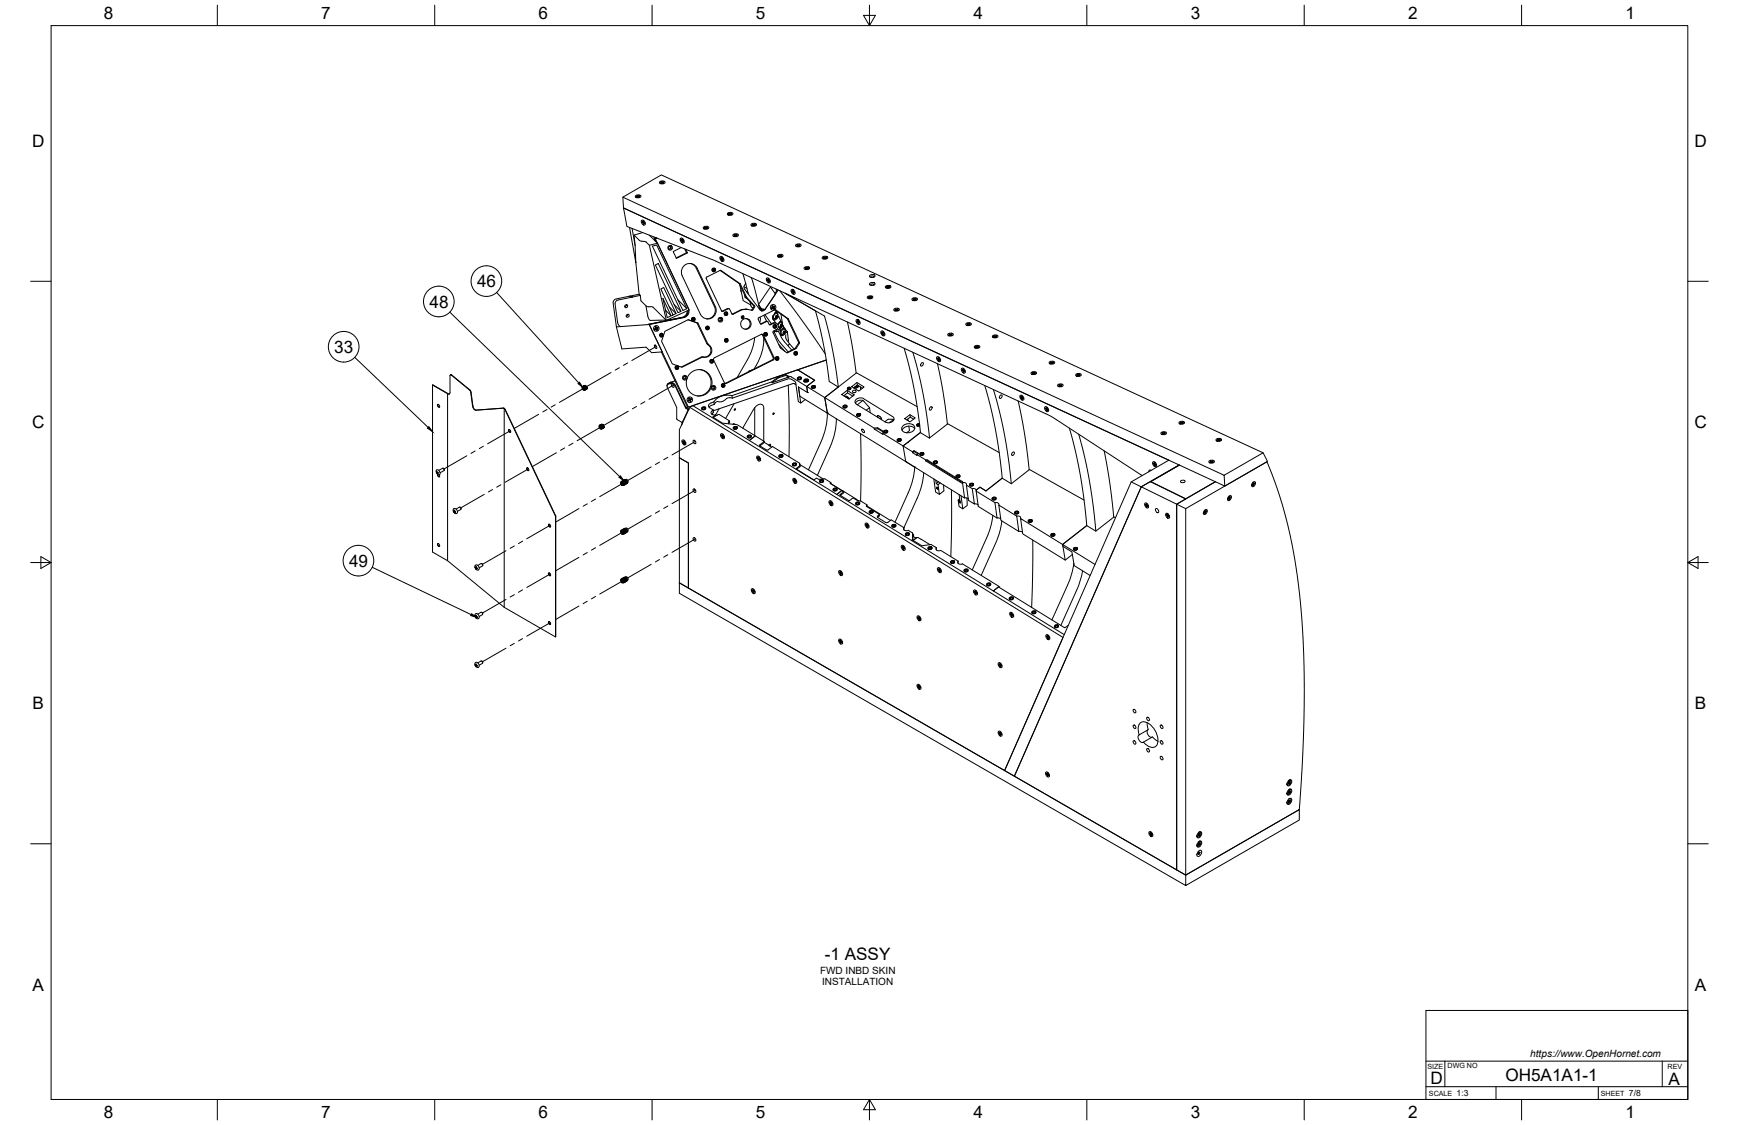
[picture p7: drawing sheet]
<svg xmlns="http://www.w3.org/2000/svg" width="864mm" height="559mm" viewBox="0 0 864 559" stroke-linecap="round" stroke-linejoin="round" font-family="sans-serif">
<defs><g id="words">
<g font-size="8.5">
<text x="52" y="9">8</text>
<text x="160" y="9">7</text>
<text x="267" y="9">6</text>
<text x="375" y="9">5</text>
<text x="483" y="9">4</text>
<text x="591" y="9">3</text>
<text x="699" y="9">2</text>
<text x="807" y="9">1</text>
<text x="16" y="73">D</text>
<text x="841" y="73">D</text>
<text x="237" y="143">46</text>
<text x="213" y="153">48</text>
<text x="166" y="175">33</text>
<text x="16" y="213">C</text>
<text x="841" y="213">C</text>
<text x="173" y="281">49</text>
<text x="16" y="352">B</text>
<text x="842" y="352">B</text>
<text x="410" y="477">-1 ASSY</text>
<text x="16" y="492">A</text>
<text x="842" y="492">A</text>
<text x="710" y="538">D</text>
<text x="748" y="537">OH5A1A1-1</text>
<text x="829" y="539">A</text>
<text x="52" y="555">8</text>
<text x="160" y="555">7</text>
<text x="267" y="555">6</text>
<text x="375" y="555">5</text>
<text x="483" y="556">4</text>
<text x="591" y="555">3</text>
<text x="699" y="556">2</text>
<text x="807" y="556">1</text>
</g>
<g font-size="5">
<text x="407" y="484">FWD INBD SKIN</text>
<text x="408" y="489">INSTALLATION</text>
<text x="760" y="525">https://www.OpenHornet.com</text>
</g>
<g font-size="4.3">
<text x="723" y="544">1:3</text>
<text x="809" y="544">7/8</text>
</g>
<g font-size="3.5">
<text x="709" y="531">SIZE</text>
<text x="719" y="530">DWG NO</text>
<text x="828" y="531">REV</text>
<text x="710" y="544">SCALE</text>
<text x="795" y="544">SHEET</text>
</g>
</g></defs>
<!-- layer: Visible -->
<g fill="none" stroke="#000" stroke-width=".5">
<path d="M309 98l19-11 299 138-19 11zM309 98l1 5 298 138v-5M316 97a1.2 1.2 0 0 1 1 0 1.2 1.2 0 0 1 1 1 1.4 1.4 0 0 1-2-1zM316 97v1M316 98h.1M316 97h.1M316 97l1 1M316 98h1M317 97v1M317 97h1M317 97v1v-1M317 98h.1"/>
<path d="M317 98h-1M317 97h-1M318 97l-1 1M328 90a1.2 1.2 0 0 1 1 0 1.2 1.2 0 0 1 1 1 1.4 1.4 0 0 1-2-1zM328 90h.1M328 90v1M328 90l1 1v-1M329 91h-1M329 90v1M329 91h.1M329 90h1M329 90h-1"/>
<path d="M329 90h.1M330 90l-1 1M313 113l3 17-1-8-1-9M315 117l3 3h2M319 109a1.3 1.3 0 0 1 1 1 1.3 1.3 0 0 1 0 2l-1-1zM319 110l1 1M319 110h.1M319 110v1M319 110h1v1M319 116l-4 1v5M320 111h-1M320 111h.1"/>
<path d="M320 110h-1M320 110l-1 1M320 120l2 2 9 37M322 117l4 3-1-2M325 118l17 36-11 5-7-6M325 118v1M325 118h1h-1M326 118l-1 1 17 36v1l-2 2-18 3 20 41 68-23-14 5 4 2M338 118a1.3 1.3 0 0 1 2 1 1.3 1.3 0 0 1-1 2l-1-1zM338 119h.1M338 119l1 1M338 119h1v1"/>
<path d="M339 119h-1M339 119v1M339 119h.1M339 120h.1M349 113a1.2 1.2 0 0 1 2-1 1.2 1.2 0 0 1 1 2 1.6 1.6 0 0 1-3-1zM350 114h.1M350 113h.1M350 113v1M350 113h1M351 113h.1M351 113v1M351 114h-1"/>
<path d="M351 113h-1M361 106a1.2 1.2 0 0 1 2-1 1.2 1.2 0 0 1 1 2 1.6 1.6 0 0 1-3-1zM362 106h.1M362 106l1 1M362 106v1M363 106v1M363 106h.1M363 107h-1M363 106h-1M364 117a1.2 1.2 0 0 1 2-1 1.2 1.2 0 0 1 0 1 1.4 1.4 0 0 1-2 0zM365 117h.1M366 117h.1"/>
<path d="M366 117h-1M366 116v1M373 111a1.2 1.2 0 0 1 1 0 1.2 1.2 0 0 1 1 1 1.4 1.4 0 0 1-2-1zM374 112h.1M374 111h.1M374 111v1M375 111v1M375 112h.1M375 111l-1 1M375 111h.1M375 112h-1M375 111h-1"/>
<path d="M316 130l1 16M325 132l2-1 11 24h-1zM327 121l-5 1M333 122v1l-1 1M338 123l-4 2 2 3 5-2v-2M340 132a4 4 0 0 1 6 1l9 19a4 4 0 0 1-2 6 4 4 0 0 1-5-2l-9-20-1-2zM340 124l1 2-5 2M341 126h.1M343 131l2 2 10 19a4 4 0 0 1-4 6M354 134v1M358 134l-7 4 7 16 1 1 3-2 2 3M358 134l9 7"/>
<path d="M358 134h.1M358 134l9 7 3 7M358 127a1.3 1.3 0 0 1 1 1 1.3 1.3 0 0 1 0 2l-1-1zM358 128v1M358 128l1 1M358 128h.1M359 129h-1M359 129h.1M359 128v1M359 128h-1M369 136v1M369 137l3 9"/>
<path d="M373 138l1 2M374 140l3 11M381 138a1.3 1.3 0 0 1 1 1 1.3 1.3 0 0 1 0 2l-1-1zM381 139h.1M381 139h1v1M381 139l1 1M381 139h1M382 139h-1M382 140h.1M382 139v1M386 127a1.2 1.2 0 0 1 2-1 1.2 1.2 0 0 1 0 2 1.4 1.4 0 0 1-2-1zM387 127v1"/>
<path d="M387 127h.1M388 127h.1M388 127v1M388 128h-1M388 127h-1M395 122a1.2 1.2 0 0 1 2-1 1.2 1.2 0 0 1 0 1 1.4 1.4 0 0 1-2 0zM396 122h.1M397 122h.1M397 122h-1M399 133a1.2 1.2 0 0 1 2-1 1.2 1.2 0 0 1 1 2 1.6 1.6 0 0 1-3-1zM400 133v1M400 133h.1"/>
<path d="M400 133h1M401 133h.1M401 133v1M401 134h-1M401 133h-1M408 128a1.2 1.2 0 0 1 2-1 1.2 1.2 0 0 1 1 1 1.5 1.5 0 0 1-3 0zM409 128h.1M409 128h1M410 128h.1M410 128h-1M432 137a1.2 1.2 0 0 1 1-1 1.2 1.2 0 0 1 1 2 1.4 1.4 0 0 1-2-1zM434 138l-1-1v1"/>
<path d="M306 148l-1 1-1 1 2 12h2M311 151l-1 1M312 156l-1 1M313 147l-7 2M313 147l4-1 1 1-4 1zM313 147h.1M314 148l-7 1-1 1 1 10 1 2M314 148h.1M318 147v2l3 3M321 152l1 5 1 2h8M321 152l3 1M331 154l2 3-2 1-2-10 4 9"/>
<path d="M332 159h.1M332 159h-1M332 152l4 4-2 1v-1l-6-12 2-1 6 13M335 151l3 4M337 149l4 4-2 1-15-32h2l15 31M339 158l-17 3-14 1M339 158l-17 3 7 14h-5l-3-3-12 1-3-11M341 154v2l-2 1-7 2M342 159l4 1 5 11M342 154l-1 2-2 2M344 158v1M358 158v1h-1"/>
<path d="M359 155h.1M360 155v1M361 153l-2 2M361 153h1M364 156h.1M367 141l2 8 4 2M368 141l3 7M368 144v1M369 154l-5 2M369 157v1M369 154h.1M369 142l2 1"/>
<path d="M370 142v2l7 10a1.5 1.5 0 0 0 3 0M370 147v1h1M370 141h.1M370 141v1M370 148h.1M370 154h-2l-4 2M370 148l4 4M370 154h.1M370 158a2.7 2.7 0 0 1 3 3 2.7 2.7 0 0 1-3 3M370 154h1M371 145h.1M371 148l4 4-1 2"/>
<path d="M371 154h3M371 154h-2M373 150v2l1 1M374 153l-1 1M377 151l1 3h1M377 151l1 2M377 151l6-8 2 3-6 8M377 151v3M377 158v2M378 153v1M378 153l1 1M378 153l2 1"/>
<path d="M379 157l3 4h2a1.7 1.7 0 0 1 2 0 1.7 1.7 0 0 1 0 3l-2 1 3 8 4 2M380 156l3 5M381 160l-3 1M383 143h.1M383 153h.1M383 153h1M384 153h-1M384 153h.1M384 152l-1 1M384 152h.1M384 152h1M384 158v1"/>
<path d="M384 159l1 2M384 157v1v1l3-2M384 159h.1M385 152h.1M385 156h1l-1 2h-1zM385 152l-1 1M385 154l-8 4 1 3 3-1M385 154l7 4M385 154h.1M385 154l6 4 6 12-2 3M385 155a.9 .9 0 0 1 1 0 .9 .9 0 0 1 0 1M385 158h-1"/>
<path d="M385 157l1 1M385 155h1M385 157h.1M385 157h1M385 157v1M385 144l1 1M385 158h.1M386 155h.1M386 158h.1M386 154l-2 3v2M386 158h-1M386 157h.1"/>
<path d="M386 155l-1 1M386 157v1M386 157h1M386 144l-1 2M386 144l-6 10M387 157l1 2-2 2M387 160a.9 .9 0 0 1 1 0 .9 .9 0 0 1 1 1M387 144l23 32M388 159v1M388 156l1 6M391 158l6 12-2 3-4 2M393 144a1.3 1.3 0 0 1 2 1 1.3 1.3 0 0 1-1 1l-1-1z"/>
<path d="M393 145l1-1 1 1M393 145h.1M393 145h1v1M393 145l1 1M394 144v1M394 145h.1M394 146h.1M394 148l-4-2 15 8M394 148l15 9 5 18 2 17M395 145h-1M395 145l-1 1M405 154l3 14 4 21 4 3"/>
<path d="M421 160l4 25M425 159a1.3 1.3 0 0 1 2 1 1.3 1.3 0 0 1-1 1l-1-1zM426 159v1M426 160v1M426 160h.1M426 159h.1M426 159l1 1M427 160h.1M427 160h-1M431 147a1.2 1.2 0 0 1 1 0 1.2 1.2 0 0 1 1 1 1.4 1.4 0 0 1-2-1zM431 148h1M432 147v1"/>
<path d="M432 148h.1M432 147l-1 1M432 148h-1M432 141a1.2 1.2 0 0 1 1-1 1.2 1.2 0 0 1 1 2 1.4 1.4 0 0 1-2-1zM433 147v1M433 147l-1 1M433 148h.1M433 148h-1M433 147h-1M433 147h.1M434 142l-1-1v1M440 142a1.2 1.2 0 0 1 1 0 1.2 1.2 0 0 1 1 1 1.4 1.4 0 0 1-2-1z"/>
<path d="M440 142l1 1M441 143h.1M441 142h.1M441 142h-1M441 142v1v-1M441 142v1M442 142l-1 1M442 143h-1M442 142h-1M442 142h.1M442 142v1M442 143h.1"/>
<path d="M444 154a1.2 1.2 0 0 1 1-1 1.2 1.2 0 0 1 1 1 1.4 1.4 0 0 1-2 0zM445 154h.1M445 153v1M445 154h1M446 154h.1M446 154h-1M446 153l-1 1M446 153v1M453 148a1.2 1.2 0 0 1 1 0 1.2 1.2 0 0 1 1 1 1.4 1.4 0 0 1-2-1zM453 148v1M454 149h1M454 148h.1"/>
<path d="M454 148v1v-1M454 148v1M454 149h.1M454 148l1 1M455 149h.1M455 148h.1M455 148l-1 1M455 148h-1M455 148v1M325 171l1 1v1l-1-1zM325 164h1M325 164h.1"/>
<path d="M325 162v2M325 163l1 1M326 162l1 1M326 162v1M326 163l-1 1M326 162h-1M326 163h.1M326 163v1M326 164h.1M327 163h-1v1M327 163l-1 1M328 166v1"/>
<path d="M328 167h.1M328 175l13 27M329 166h.1M329 166a.9 .9 0 0 0-1 0 .9 .9 0 0 0 0 1M346 160h1M348 177h1M349 177h-1l-10 5M351 171h.1M351 162v1M351 171a3 3 0 0 1 2 4 3 3 0 0 1-3 2M351 171l-4-11-5-1-12 6-1 5 5 11 5 1 10-5M351 171h1h-1"/>
<path d="M352 171a3 3 0 0 1 1 4 3 3 0 0 1-4 2M353 179v1M355 178l23-12h1l6 12-1 1-24 11-6-11zM361 169h-1M375 168l-2 8-7 11M378 166l6 12v1l-24 11M379 168l-1 8-3 7M379 168h.1M380 166h.1M382 161h.1M385 162v1M385 160l-3 1"/>
<path d="M385 164h.1M385 164l1 1h-2l2 4 5 6M386 178h.1M386 162l2-2v1v1l-1 1M387 162v1l-2 1M387 164l2 5 4 5M387 171l3 3M387 163h.1M388 162h.1M388 161v1M388 161h.1M388 166h.1"/>
<path d="M388 161l1 2-1 3v1M389 163a.9 .9 0 0 1 1 0 .9 .9 0 0 1 0 1M389 162l-2 1 1 1-2 1M389 166h-1M389 165h.1M389 163h1M389 165h1M389 163h.1M390 165h.1M390 165h-1M390 165h1l1 4M390 164h.1"/>
<path d="M390 164l1 1M390 166l1 3 3 4M391 165l-2 2M392 169l-1 1M392 171l-1 1M392 171h.1M395 173l-4 2M395 175v1M426 161h.1M427 160l-1 1M438 164a1.3 1.3 0 0 1 1 1 1.3 1.3 0 0 1 0 2l-1-1zM438 165v1"/>
<path d="M438 165h.1M438 165h1l-1 1M438 166h.1M438 166h1M439 165v1M439 165h-1M439 166h-1M439 165l-1 1M439 166h.1M449 173l5 18 3 24M453 175l6 21 3 22M465 177a1.3 1.3 0 0 1 2 1 1.3 1.3 0 0 1-1 2l-1-1z"/>
<path d="M466 178v1M466 178h.1M466 178h1M466 179h.1M467 178v1M467 178l-1 1M467 179h.1M467 179h-1M471 166a1.2 1.2 0 0 1 1-1 1.2 1.2 0 0 1 1 2 1.4 1.4 0 0 1-2-1zM472 166h.1M472 166v1M472 166h-1"/>
<path d="M473 166h.1M473 166h-1M473 166v1M473 167h-1M480 161a1.2 1.2 0 0 1 1-1 1.2 1.2 0 0 1 1 1 1.4 1.4 0 0 1-2 0zM481 161h.1M481 161h-1M481 161h1M481 161v1M482 161h-1M482 161h.1M484 172a1.2 1.2 0 0 1 1-1 1.2 1.2 0 0 1 1 2 1.4 1.4 0 0 1-2-1z"/>
<path d="M484 172v1M485 173h.1M485 172h.1M485 172v1v-1M485 172v1M486 172v1M486 172h.1M486 172l-1 1M486 172h-1M493 167a1.2 1.2 0 0 1 1-1 1.2 1.2 0 0 1 1 2 1.4 1.4 0 0 1-2-1zM494 167h.1M494 167v1"/>
<path d="M495 167v1M495 167h.1M495 167h-1M495 168h-1M521 180a1.2 1.2 0 0 1 2-1 1.2 1.2 0 0 1 0 2 1.4 1.4 0 0 1-2-1zM522 180h.1M522 180v1M523 180h.1M523 180h-1M215 191l7 5M222 196h.1M222 196v83"/>
<path d="M222 196l1-1 1-9 9 8 2 8 1 2 14-1M223 196l-8-5v83l7 5 28 23M224 186l10 8 1 8 1 2M289 192l1 1v1l-1-1zM289 192h.1M289 192l1 1v1M289 192l1 2zM290 192h-1M290 192v1M290 192h.1M290 193h1zM290 193h1"/>
<path d="M290 192h1v1M290 192l1 1M290 192h1M291 193h.1M291 193h-1M291 192h-1M291 192h.1M291 193h-1h1M291 194h-1M291 194h.1M291 191h.1M291 191v2"/>
<path d="M291 192v1M291 193v1M291 193l-1 1M331 191l3-1 1 1 6 12 1 1-3 6-3-2v-6l-4-9zM332 190l-1 2M333 190l-1 1 1-1M333 190l2 1 6 12v-1M333 190h.1M334 191a.9 .9 0 0 1 1 0 .9 .9 0 0 1-1 1zM335 189l-2 1M336 182v1M340 187v1"/>
<path d="M341 188a6 6 0 0 0 4 8 6 6 0 0 0 8-4M341 188a6 6 0 0 1 9-4 6 6 0 0 1 3 8M342 199h1M342 199h.1M342 198h1M342 198v1M342 198h.1M343 198h.1M343 199h.1M343 198v1M348 184a7 7 0 0 1 5 7 7 7 0 0 1-7 6M353 192a1.2 1.2 0 0 1 2 0 1.2 1.2 0 0 1 0 2 1.4 1.4 0 0 1-2-2"/>
<path d="M354 192l1 1h-1M354 200h-1a1.4 1.4 0 0 0-1 1 1.4 1.4 0 0 0 0 2l2 1M354 200l1 1M359 191v1M362 198h-1a5 5 0 0 1-5 1l-1 2M363 198h1M364 197h-6l-2 1-2 2M364 198l28-10 3 2 1 9 2 1M373 184l-1 1M374 184h-1M387 187l-4 3M390 186l2 1"/>
<path d="M390 186l-3 2M391 191l1 36M392 187l-2-1-3 1-4 3-20 7 1 1M392 187h.1M392 187l-9 3M395 191h.1M395 191h-1l-40 13M397 192l1 8 2-2M397 192l4 3v-3v3M397 192v5l14 8-1-8 6-5M397 188h1h-1h-1h1M399 189h.1"/>
<path d="M399 188a1.2 1.2 0 0 1 2 0 1.2 1.2 0 0 1 0 2 1.2 1.2 0 0 1-2 0zM400 189h.1M400 186l-4-2-52 17M400 186l5 3-4 3-9-5M400 186l5 3-4 3 33 21 2-1 3 2-1 1M400 189h1M401 189h.1M401 189h-1M401 195h.1M402 189h.1M402 189h-2l-1 1M404 193v-1h-1l1 1"/>
<path d="M418 196l3-2 3 2-2 2zM419 197l2-2 2 2M420 197h1M420 197l1 1M420 197l2 1M421 194v1M421 198h.1M421 198h1zM422 193h.1M423 192l3-2 3 2-3 2zM424 192v1M424 193l2-2 2 2"/>
<path d="M425 195h-1M425 192h.1M425 192h1M426 190v2M426 192l-2 1M426 191v1h1M426 192l-1 1v-1l-1 1M426 192h.1M427 192v2M429 199l-3 2M429 199l3 4v2M429 199h-3l-1 1"/>
<path d="M458 180a.8 .8 0 0 1 0 1 .8 .8 0 0 1-1 0zM466 181l2 13 2 17M478 183a1.3 1.3 0 0 1 1 1 1.3 1.3 0 0 1 0 1l-1-1zM478 184v1M478 184h1l-1 1M478 184h.1M478 185h1M478 185h.1M479 183v1M479 183l-1 1M479 184h-1M479 184h.1"/>
<path d="M479 185h.1M489 191l5 23 4 24-8 6M493 193l6 22 3 25M497 196a.8 .8 0 0 1 0 1 .8 .8 0 0 1-1 0zM506 199l3 15 2 19M507 196a1.3 1.3 0 0 1 1 1 1.3 1.3 0 0 1 0 2l-1-1zM507 197h.1M507 197h1v1M507 197v1M507 198h1M508 198h-1M508 198h.1"/>
<path d="M508 197v1M508 197h-1M508 197l-1 1M512 185a1.2 1.2 0 0 1 2-1 1.2 1.2 0 0 1 0 2 1.4 1.4 0 0 1-2-1zM513 186h.1M513 185v1M513 185h.1M514 185h.1M514 185v1M514 185l-1 1M514 186h.1M514 186h-1"/>
<path d="M514 185h-1M522 180l1 1M523 180v1M525 191a1.2 1.2 0 0 1 2-1 1.2 1.2 0 0 1 1 2 1.6 1.6 0 0 1-3-1zM526 191v1M526 191l1 1M526 191h.1M526 192h.1M527 191v1M527 191h.1M527 192h.1M527 192h-1"/>
<path d="M527 191h-1M534 186a1.2 1.2 0 0 1 2-1 1.2 1.2 0 0 1 1 2 1.6 1.6 0 0 1-3-1zM535 186h.1M535 186v1M535 186v1h1M535 186l1 1M536 186v1M536 186h.1M536 186h-1M536 187h.1M217 201l1 1M250 203h.1"/>
<path d="M250 203l1 1 25 52M250 203v99l26 14M250 203l26 53M253 213l1 2M298 211a.9 .9 0 0 1 1 1 .9 .9 0 0 1-1 1zM298 211h.1M298 211a1.2 1.2 0 0 1 1 2M298 212h1M298 211h1zM298 211h1M299 211h-1M299 211h.1"/>
<path d="M299 212h.1M299 211h1v1M299 211l1 1M299 211l-1 1 1-1M299 211v1M299 213h.1M299 211h1M299 212h1M299 212v1M300 213h-1M300 211h-1M300 211v1"/>
<path d="M300 211h.1M300 213h.1M300 212h.1M300 212h-1M300 212l-1 1M300 212v1M339 210h.1M339 211h-1M339 219a1.4 1.4 0 0 1 1 0 1.4 1.4 0 0 1 0 2l-1-1zM339 220h1M339 219h.1M339 219l1 1"/>
<path d="M339 219v1M340 219l-1 1M340 219v1M340 219h-1M340 219h.1M340 220h-1M340 220h.1M341 203h.1M341 202l1 1M341 202h1M342 203h.1M343 202l185 115-29 66-157-91"/>
<path d="M344 219h1a.9 .9 0 0 1 1 0 .9 .9 0 0 1-1 1zM350 203h-1M353 206l1-1v1M354 204h.1M354 204a1.3 1.3 0 0 0-1 2 1.3 1.3 0 0 0 2 0M354 204v1M355 201l-3 1M355 206l-1 1 5 3 7 1 9 5-3 3 3-3 5 3-3 2M355 206v1M355 207h-1M356 206h.1M356 206h1l5 3v1"/>
<path d="M356 206l-1 1M357 203l-2 3M358 216a1.4 1.4 0 0 1 2 0 1.4 1.4 0 0 1-1 2l-1-1zM358 216l1 1M358 216h.1M359 217h.1M359 216l-1 1M359 216v1M359 216h.1M359 216h-1M362 209v2M364 210l1 1"/>
<path d="M365 210l-1 1M365 200l-5 8M365 213l1-1h-1v1M372 217h1h-1M375 203v13M379 203v16M379 203a2.2 2.2 0 0 0-2-2 2.2 2.2 0 0 0-2 1l-6 11M380 219l2 2M380 220l-3 1M411 205v5l-2 6-8 17M411 205h.1M411 205l39 24"/>
<path d="M415 208v5l-1 6-8 17M420 202h-1h1M427 207v-1h-1v1M427 215v34M428 213a.9 .9 0 0 1 1 1 .9 .9 0 0 1 0 1zM432 203l-2 1M434 213l4 3v-1M436 207h1l1 1M436 212v1h-2M436 213l2 2M436 206v1M437 207h-1"/>
<path d="M438 208h-1M440 215v-1l-1 1h1M443 207a2.3 2.3 0 0 1 0 3 2.3 2.3 0 0 1-3 0l-15-9a2.3 2.3 0 0 1 1-3 2.3 2.3 0 0 1 3 0l14 9M443 208h-2l-2 2M443 208h1M444 208l-2 2M444 208h.1M447 219v-1l-1 1M448 212a3 3 0 0 1 6 1 3 3 0 0 1-3 2 3 3 0 0 1-3-2zM449 208l3-2 2 2-2 2zM451 220h.1M451 220l-3 2 5 2h1l2 1-1 1 5 3"/>
<path d="M451 208v1M451 212l1 2-2 1M452 206v1M454 208l-2-1-2 2M454 213a4 4 0 0 0-6 1M455 202l-30-17-15 12 1 8M456 211v1M457 211a.7 .7 0 0 1-1 1 .7 .7 0 0 1-1-1h2a1 1 0 0 0-2 0 .8 .8 0 0 0 1 1h1M457 215l5 3M457 215l-8 7-11-7M462 218l9-7 25 14M462 202a.8 .8 0 0 1 1 1 .8 .8 0 0 1-1 0z"/>
<path d="M519 202a1.3 1.3 0 0 1 2 1 1.3 1.3 0 0 1-1 2l-1-2zM519 203h.1M519 203l1 1M519 203h1v1M520 203h-1M520 204h.1M520 203h.1M520 203v1M531 213l6 24 3 24-12 9M536 216l5 22 3 26M577 215a1.2 1.2 0 0 1 1-1 1.2 1.2 0 0 1 1 2 1.4 1.4 0 0 1-2-1zM577 215v1"/>
<path d="M577 215h.1M577 215h1M577 215l1 1M578 215h.1M578 215v1M578 215h1M578 216h-1M578 215h-1M579 215h-1M586 210a1.2 1.2 0 0 1 1-1 1.2 1.2 0 0 1 1 1 1.4 1.4 0 0 1-2 0zM586 210h.1M586 210h1"/>
<path d="M587 210h.1M587 210h-1M587 210h1M588 210h-1M604 218a1.2 1.2 0 0 1 1 0 1.2 1.2 0 0 1 1 1 1.4 1.4 0 0 1-2-1zM605 218v1M605 218h.1M605 219h.1M605 218v1v-1M605 218l1 1M606 218l-1 1M606 219h.1"/>
<path d="M606 219h-1M606 218h-1M606 218h.1M606 218v1M217 234h1v2a1.3 1.3 0 0 1-1 0 1.3 1.3 0 0 1 0-2zM217 235h.1M217 234h.1M217 234v1M217 236l1 1v-1M217 235h1M217 235l1 2M218 235h-1"/>
<path d="M218 234l2-1v1l-1 1M220 233l1 1M262 232l1 2M308 240h1M308 240l1 1M308 239h1l-1 1M308 239h1a.9 .9 0 0 1 1 1 .9 .9 0 0 1-1 1zM309 240h-1M309 240h.1M309 239h.1M309 239h1h-1M309 240v1"/>
<path d="M309 239l1 1zM310 239v-1v1M310 239l1 1zM310 238h1l-1 1M311 238l1 2zM311 238l-1 1M311 238l1 1v1M311 240h1h-1M311 240h.1M312 240h.1M312 240h-1M337 227l5 3v62l-5-3z"/>
<path d="M376 227a1.4 1.4 0 0 1 1 0 1.4 1.4 0 0 1 0 2l-1-1zM376 227v1M376 228h1M376 227h.1M376 227l1 1M377 227l-1 1M377 228h.1M377 227v1M377 227h.1M377 227h-1M377 221l4 3 3-2 25 16M377 221h.1"/>
<path d="M382 221h1v1M382 221h.1M382 221l1 1M388 227v-1l-1 1h1M394 238a1.4 1.4 0 0 1 1 0 1.4 1.4 0 0 1 0 2l-1-1zM394 239h1M394 239h.1M395 239h.1M395 239h-1M395 231v-1l-1 1M395 238v1M395 238l-1 1"/>
<path d="M397 230v1l-2 2 9 5 1-1 2 1h3l3 2M397 231v1M397 231l-1 2M408 239h1h-1h-1h1M413 240l5 4M413 240h-1l6 4-2 2 2-2h1l-2 2 5 3 2-2 2 2h1M448 222l2 7 4 3M450 229l29 18M450 229h.1M453 224l2 2M454 224l-1 1M454 224l2 1"/>
<path d="M454 232l-2 9-8 18M454 232h.1M458 226v-1l-1 1h1M459 235l-2 9-8 18-6-4-3 2-4-3M460 228l1 1 17 11M460 229l18 11 1 7M460 229l18 11M464 238l1 6 1 2M465 239v1M465 230l-1-1v1M466 239l-1 1M467 240l-1 1v5l3-2v-3"/>
<path d="M476 237v-1l-1 1h1M478 240h.1M478 240a1.3 1.3 0 0 1 2 1M503 225v-1a1.1 1.1 0 0 1 1 2 1 1 0 0 1-2 0zM548 224l3 15 2 18M562 239l5 3M566 236l-46-30-165-76-44-18-1-9 270 126-18 10-63 144 5 3 63-144 19-11-15 8M567 236h.1M571 239h.1M572 234h-1h-1M573 229a1.3 1.3 0 0 1 1 1 1.3 1.3 0 0 1 0 2l-1-1zM573 230v1"/>
<path d="M573 230l1 1M573 230h.1M573 230h1l-1 1M573 231h.1M573 231h1M574 230l-1 1M574 231h-1M574 231h.1M586 231l-15 8 18 9 15-9M586 239h1a.8 .8 0 0 1 1-1 1 1 0 0 1 0 2h-1zM600 229a1.2 1.2 0 0 1 2-1 1.2 1.2 0 0 1 1 2 1.6 1.6 0 0 1-3-1zM601 229v1"/>
<path d="M601 230h.1M601 229l1 1M601 229h.1M602 229v1M602 229v1v-1M602 230h-1M602 229h.1M602 229h-1M604 239l-20 11v182l5 3 56-33 2-28 1-30-1-35-4-30-6-26-8-24-40 24-5-3 5-2M622 240l1-1a1.3 1.3 0 0 1 0 2 1.3 1.3 0 0 1-1 0zM622 240h1M622 240v1"/>
<path d="M627 225l2 4-21 12M225 254l1-1h1v2h-1M225 254l1 1M225 254h.1M225 254h1M226 254h.1M226 254v1M226 254h-1M226 255h.1M228 252l-1 1M228 252l1 1-2 1M228 252l1 1"/>
<path d="M276 256v60v-60M309 241h.1M310 241h-1M310 241l1-1-1 1M310 241h.1M310 240v1M344 243h1a.9 .9 0 0 1 1 1 .9 .9 0 0 1-1 1zM412 249a1.4 1.4 0 0 1 1 1 1.4 1.4 0 0 1 0 1l-1-1zM412 249h1v1M412 250h1M412 250l1 1M412 250h.1"/>
<path d="M413 240h.1M413 249l-1 1M413 251h.1M413 250h-1M413 250v1M413 250h.1M415 244v-1h-1l1 1M418 244l7 4M418 244h.1M419 244l-2 2M425 248h.1M425 248l1 1"/>
<path d="M426 251l1-1h-1h-1l1 1M427 249l4 2M430 260a1.4 1.4 0 0 1 1 1 1.4 1.4 0 0 1 0 1l-1-1zM430 252l6 3M431 251l-1 1M431 251l11 8M433 255v-1h-1l1 1M436 256v1M437 255v1M437 256l-1 1M465 240l1 1M465 242l1 1z"/>
<path d="M465 242l1 1M472 243v34M476 249l1 1zM476 246l1 3-1-1v4l2 1-1-7M476 249h1M477 248h-1M479 247l2 1M480 241l3 2 1 7-3-1zM480 247v4l-2 2M483 241l-1-1v1M483 243h2M484 250l2 1"/>
<path d="M485 243l2-1 3 2M485 244l9 6 1 7-9-5zM485 243v1M493 256l-2 9-8 18M494 248v-1l-1 1h1M494 250a1.3 1.3 0 0 1 2 1M495 257l2 1M496 251l9 5 1 8-9-6zM498 259l-3 9-8 18M502 240l-4-2-8 6M502 240l9-7 27 15M505 256a1.4 1.4 0 0 1 2 2"/>
<path d="M505 255v-1l-1 1h1M507 258l21 12 1 8-21-13zM512 259v-1l-1 1h1M554 257h-1l-9 7-4-3-12 9 16 10M567 242l17 8v182l-80-46zM567 242l4-3 18 9M569 250a1.4 1.4 0 0 1 1 1 1.4 1.4 0 0 1 0 1l-1-1zM569 251v1M569 251h.1M569 251h1M569 252h1M569 252h.1"/>
<path d="M570 250v1M570 251h-1M570 250l-1 1M570 251l-1 1M570 251h.1M570 251v1M574 253h1a1 1 0 0 1 0 1 1 1 0 0 1 0 1l-1-2zM579 255a1.4 1.4 0 0 1 2 1 1.4 1.4 0 0 1-1 1l-1-1zM579 256l1 1M579 256h.1M579 256h1M580 256h-1"/>
<path d="M580 257h.1M580 256h.1M580 256l1 1h-1M580 256v1M589 248h.1M589 253v182l-252-146v6l252 145 56-33v-5l-56 33v5M598 255h.1M598 253h1a1.3 1.3 0 0 1 0 2 1.3 1.3 0 0 1-1 0zM598 254l1 1M598 254v1M598 254h1M599 255h.1"/>
<path d="M599 255h-1M599 254h-1h1M599 254h.1M599 254v1M610 248h1M610 248h.1M610 246h1a1.3 1.3 0 0 1 0 2 1.3 1.3 0 0 1-1 0zM610 247l1 1M610 247v1M610 247h1M611 248h.1M611 248h-1"/>
<path d="M611 247h.1M611 247h-1M611 247v1M622 241h1M622 241h.1M622 240l1 1M623 240h-1M623 240h.1M623 240v1M217 270l1 1M239 280l1 1M273 260v2"/>
<path d="M308 264h1M308 264l1 1M308 264l1-1-1 1M308 264h1a.9 .9 0 0 1 1 0 .9 .9 0 0 1-1 1zM309 264h-1M309 264v1M309 265h.1M309 264h.1M309 263v1M309 263h1h-1M309 263l1 2zM310 263h.1"/>
<path d="M310 265h-1M310 263l1 1zM310 263l1-1-1 1M310 265l1-1-1 1M310 265h.1M311 264h.1M311 263l1 1zM311 262l-1 1M311 262l1 1v1M311 264v1M311 264h1h-1M312 264h.1"/>
<path d="M312 264h-1M344 267h1a.9 .9 0 0 1 1 1 .9 .9 0 0 1-1 1zM430 261l1 1M430 261h.1M430 261h1M430 261h1v1M431 261h-1M431 262h.1M431 260v1M431 260l-1 1M431 261h.1M431 261v1"/>
<path d="M444 262v-1h-1l1 1M448 271a1.4 1.4 0 0 1 1 1 1.4 1.4 0 0 1 0 1l-1-1zM448 272v1M448 272h1M448 272h.1M448 273h1M449 272h-1M449 273h.1M449 273h-1M449 271v1M449 271l-1 1M449 272v1"/>
<path d="M449 263v-1a1.3 1.3 0 0 0 0 2 1.3 1.3 0 0 0 2-1l2 2M449 272h.1M451 266v-1h-1l1 1M453 265l1 2M453 265v3l5 3 4-1 3 2M453 265v3l2-1M454 266a1.1 1.1 0 0 0 0 1 1.1 1.1 0 0 0 1 0M455 267h1l6 4M462 273v-1h-1l1 1M465 272a1.3 1.3 0 0 0 1 2 1.3 1.3 0 0 0 1-1l9 6M465 272v1M473 280l1-1h-1v1"/>
<path d="M476 279v1M476 279a1.3 1.3 0 0 0 0 1 1.3 1.3 0 0 0 2 0l18 12M506 264h2M513 268l-1 34M523 266v-1l-1 1h1M528 270v1l4 3 1 7 8 5M533 275l-4 3M533 280l-2 9-9 19M534 273h1l-1-1v1M236 282v-1h1l1 1v1h-1l-1-1M236 282h.1M236 282h1"/>
<path d="M236 282v1M237 282h.1M237 283h-1M237 283h.1M237 282l-1 1M237 282h-1M237 282v1M237 281l2-1h1v1l-2 1M273 285v1M308 288l1 1M308 288l1-1-1 1M308 288h1a.9 .9 0 0 1 1 0 .9 .9 0 0 1-1 1z"/>
<path d="M309 288h-1M309 289h.1M309 288h.1M309 287v1M309 288v1M309 287h1h-1M309 288l1 1zM310 287h.1M310 289l-1 1M310 287l1 2zM310 287h1h-1M310 289h.1"/>
<path d="M310 287l1 1zM310 287h1a.9 .9 0 0 1 1 0 .9 .9 0 0 1 0 1M310 289h1h-1M311 289h.1M311 287l1 1zM311 289v-1v1M311 288h1l-1 1M311 288h.1M312 288h-1M342 292v-62l-5-3v-14l6-11 1-1 185 114M373 292a1.4 1.4 0 0 1 2 1 1.4 1.4 0 0 1-1 2l-1-1zM374 293v1"/>
<path d="M374 293h.1M374 294h.1M374 294h1M375 294h.1M375 294h-1M417 284a1.4 1.4 0 0 1 1 0 1.4 1.4 0 0 1 0 2l-1-1zM417 284h.1M417 284l1 1M417 284v1M417 285h1M417 285h.1M418 284v1"/>
<path d="M418 284h.1M418 284h-1M418 285h-1M418 285h.1M466 282a1.4 1.4 0 0 1 1 1 1.4 1.4 0 0 1 0 1l-1-1zM466 283v1M466 283h.1M466 283h1M467 284h.1M467 284h-1M467 283h.1M467 283h-1"/>
<path d="M467 283l-1 1M467 283v1M480 284v-1h-1l1 1M484 293a1.4 1.4 0 0 1 1 1 1.4 1.4 0 0 1 0 2l-1-1zM484 294v1M484 294h1h-1M484 294h.1M484 295h1M484 295h.1M485 294v1M485 294h-1M485 294l-1 1"/>
<path d="M485 295h.1M491 291l1-1h-1h-1l1 1M496 291l-3 3 3-2 33 20 2-1M502 298l1-1h-1v1M538 284l-3 7-8 20M236 306v-1l2 1v1h-2M236 306v1M236 306h.1M236 306h1M236 307h.1M237 306h.1M237 307h-1"/>
<path d="M237 307h.1M237 306h-1M237 306v1M237 305l2-1 1 1-2 1M239 304l1 1M273 309v1M417 318a1.4 1.4 0 0 1 1 0 1.4 1.4 0 0 1 0 2l-1-1zM417 318h.1M417 318l1 1M417 318v1M417 319h1M417 318h1"/>
<path d="M417 319h.1M418 318v1M418 318l-1 1M418 318h-1M418 319h-1M418 319h.1M456 306a1.4 1.4 0 0 1 1 1 1.4 1.4 0 0 1 0 1l-1-1zM456 307v1M456 307h.1M456 307h1M456 308h1M456 308h.1"/>
<path d="M457 306v1M457 307h-1M457 306l-1 1M457 307l-1 1M457 307h.1M457 307v1M502 304a1.4 1.4 0 0 1 1 1 1.4 1.4 0 0 1 0 2l-1-1zM502 305v1M502 305h.1M502 305h1M502 306h1M502 306h.1"/>
<path d="M503 305v1M503 305h-1M503 305l-1 1M503 306h.1M503 306h-1M514 305v-1h-1v1M520 315a1.4 1.4 0 0 1 1 1 1.4 1.4 0 0 1 0 2l-1-1zM520 316v1M520 316h1M520 316h.1M520 317h1M520 317h.1"/>
<path d="M521 316v1M521 316h-1M521 317h-1M521 316l-1 1M521 317h.1M525 312v-1h-1l1 1M236 330v-1l2 1v1h-2M236 330v1M236 330h.1M236 331h.1M236 330h1M237 330h.1"/>
<path d="M237 331h-1M237 331h.1M237 330h-1M237 330v1M237 329l2-1 1 1M239 328l1 1M240 330h-2M496 329a1.4 1.4 0 0 1 1 1 1.4 1.4 0 0 1 0 2l-1-1zM496 330l1 1M496 330h.1M496 330h1M497 331h.1"/>
<path d="M497 330v1M497 330h-1M497 330h.1M456 340a1.4 1.4 0 0 1 1 1 1.4 1.4 0 0 1 0 1l-1-1zM456 341v1M456 341h.1M456 341h1M456 342h1M456 342h.1M457 341h.1M457 341h-1M457 340l-1 1"/>
<path d="M457 341l-1 1M457 341v1M563 352a.9 .9 0 0 1 1 1 .9 .9 0 0 1-1 1zM570 356a.9 .9 0 0 1 1 1 .9 .9 0 0 1-1 1zM570 359v3l-4 3M496 363a1.4 1.4 0 0 1 1 1 1.4 1.4 0 0 1 0 2l-1-1zM496 364l1 1M496 364h.1M496 364h1M497 364h-1M497 365h.1M497 364v1"/>
<path d="M497 364h.1M563 360a.9 .9 0 0 1 1 1 .9 .9 0 0 1-1 1zM563 368a.9 .9 0 0 1 1 1 .9 .9 0 0 1-1 1zM566 365a2.3 2.3 0 0 0 0 3 2.3 2.3 0 0 0 2 1M566 365a4 4 0 0 1-1-4 4 4 0 0 1 4-2 9 9 0 0 1 5 12 4 4 0 0 1-6-2M570 372a.9 .9 0 0 1 1 1 .9 .9 0 0 1-1 0zM570 363a2.7 2.7 0 0 0 2 3M575 368l-3-2-4 3M576 376h1a.9 .9 0 0 1 1 0 .9 .9 0 0 1-1 1zM576 368h1a.9 .9 0 0 1 1 1 .9 .9 0 0 1-1 1zM576 360h1a.9 .9 0 0 1 1 1 .9 .9 0 0 1-1 1zM519 384a1.4 1.4 0 0 1 2 0 1.4 1.4 0 0 1 0 2l-2-1z"/>
<path d="M520 384v1M520 384h.1M520 385h.1M520 384l1 1M521 385h-1M521 385h.1M639 389v1M639 394v1M639 399h.1M639 390h.1M639 395h.1M640 389h.1"/>
<path d="M640 393v1M640 398h.1M640 393h.1M640 388l1-1a1.5 1.5 0 0 1 0 2 1.5 1.5 0 0 1-2 1zM640 392h1a1.5 1.5 0 0 1 0 2 1.5 1.5 0 0 1-2 1zM640 397h1a1.5 1.5 0 0 1 0 2 1.5 1.5 0 0 1-2 0zM640 388h1l-1 1zM640 393h1l-1 1zM640 397l1 1-1 1v-1zM640 388h.1M640 394h.1M640 398v1"/>
<path d="M640 388v-1a1.2 1.2 0 0 1 1 2 1.2 1.2 0 0 1-2 1v-1M640 392a1.2 1.2 0 0 1 1 2 1.2 1.2 0 0 1-2 0M640 397a1.2 1.2 0 0 1 1 1 1.2 1.2 0 0 1-2 1v-1M640 399h.1M640 387l1 1M640 388l1 1M641 393h-1M641 398h-1M641 392h-1M641 397h-1M641 392h.1M641 397h.1"/>
<path d="M571 413a1.4 1.4 0 0 1 1 1 1.4 1.4 0 0 1 0 2l-1-1zM571 414h.1M571 414h1M571 414l1 1M571 415h1M572 415h.1M572 414h.1M572 414h-1M572 414l-1 1M572 414v1M594 415l1 1M594 420h1"/>
<path d="M595 416h.1M595 415h.1M595 419h.1M595 418h1a1.5 1.5 0 0 1 0 2 1.5 1.5 0 0 1-2 0zM595 414l1-1a1.5 1.5 0 0 1 0 2 1.5 1.5 0 0 1-2 1zM595 414l1 1M595 419h1M595 414h1l-1 1zM595 419h1l-1 1zM595 414h.1M595 420h.1M595 413h1a1.2 1.2 0 0 1 0 2 1.2 1.2 0 0 1-2 0"/>
<path d="M595 418h1a1.2 1.2 0 0 1 0 2 1.2 1.2 0 0 1-2 0M596 414h-1M596 419h.1M596 413h.1M596 418h.1M595 424h.1M595 423l1-1a1.5 1.5 0 0 1 0 2 1.5 1.5 0 0 1-2 1zM595 423h1l-1 1zM595 423h.1M596 424h-1M596 423v1"/>
<circle cx="333" cy="123" r=".7"/>
<circle cx="333" cy="123" r="1.2"/>
<circle cx="354" cy="134" r=".5"/>
<circle cx="354" cy="134" r=".6"/>
<circle cx="354" cy="134" r=".9"/>
<circle cx="311" cy="152" r=".8"/>
<circle cx="312" cy="157" r=".8"/>
<circle cx="344" cy="159" r=".5"/>
<circle cx="344" cy="159" r=".6"/>
<circle cx="344" cy="159" r=".9"/>
<circle cx="358" cy="159" r=".7"/>
<circle cx="358" cy="159" r="1.2"/>
<circle cx="361" cy="156" r=".5"/>
<circle cx="361" cy="156" r=".6"/>
<circle cx="361" cy="156" r=".9"/>
<circle cx="369" cy="158" r=".4"/>
<circle cx="369" cy="158" r=".7"/>
<circle cx="384" cy="153" r="1.4"/>
<circle cx="326" cy="163" r="1.4"/>
<circle cx="328" cy="166" r=".5"/>
<circle cx="329" cy="166" r=".6"/>
<circle cx="329" cy="166" r=".9"/>
<circle cx="351" cy="163" r=".5"/>
<circle cx="351" cy="163" r=".6"/>
<circle cx="351" cy="163" r=".9"/>
<circle cx="353" cy="179" r=".5"/>
<circle cx="353" cy="179" r=".6"/>
<circle cx="353" cy="179" r=".9"/>
<circle cx="361" cy="169" r=".5"/>
<circle cx="361" cy="169" r=".6"/>
<circle cx="361" cy="169" r=".9"/>
<circle cx="370" cy="161" r="2.6"/>
<circle cx="380" cy="166" r=".5"/>
<circle cx="380" cy="166" r=".6"/>
<circle cx="380" cy="166" r=".9"/>
<circle cx="385" cy="162" r=".5"/>
<circle cx="385" cy="162" r=".6"/>
<circle cx="385" cy="162" r=".9"/>
<circle cx="386" cy="178" r=".5"/>
<circle cx="386" cy="178" r=".6"/>
<circle cx="386" cy="178" r=".9"/>
<circle cx="389" cy="165" r="1.2"/>
<circle cx="395" cy="175" r=".5"/>
<circle cx="395" cy="176" r=".6"/>
<circle cx="395" cy="176" r=".9"/>
<circle cx="336" cy="183" r=".5"/>
<circle cx="336" cy="183" r=".6"/>
<circle cx="336" cy="183" r=".9"/>
<circle cx="340" cy="188" r=".7"/>
<circle cx="340" cy="188" r="1.2"/>
<circle cx="343" cy="199" r="1.4"/>
<circle cx="354" cy="193" r=".7"/>
<circle cx="359" cy="191" r=".5"/>
<circle cx="359" cy="191" r=".6"/>
<circle cx="359" cy="191" r=".9"/>
<circle cx="397" cy="188" r=".9"/>
<circle cx="397" cy="188" r=".6"/>
<circle cx="404" cy="192" r=".9"/>
<circle cx="404" cy="192" r=".6"/>
<circle cx="422" cy="193" r=".8"/>
<circle cx="422" cy="193" r=".5"/>
<circle cx="424" cy="194" r=".8"/>
<circle cx="218" cy="202" r=".7"/>
<circle cx="253" cy="214" r=".7"/>
<circle cx="298" cy="212" r=".6"/>
<circle cx="349" cy="203" r=".9"/>
<circle cx="350" cy="203" r=".6"/>
<circle cx="365" cy="204" r=".4"/>
<circle cx="365" cy="212" r=".9"/>
<circle cx="365" cy="213" r=".6"/>
<circle cx="372" cy="217" r=".9"/>
<circle cx="372" cy="217" r=".6"/>
<circle cx="384" cy="206" r=".4"/>
<circle cx="420" cy="202" r=".9"/>
<circle cx="420" cy="202" r=".6"/>
<circle cx="426" cy="206" r=".9"/>
<circle cx="426" cy="206" r=".6"/>
<circle cx="440" cy="214" r=".9"/>
<circle cx="440" cy="215" r=".6"/>
<circle cx="446" cy="218" r=".9"/>
<circle cx="447" cy="219" r=".6"/>
<circle cx="456" cy="211" r=".5"/>
<circle cx="262" cy="233" r=".7"/>
<circle cx="388" cy="226" r=".9"/>
<circle cx="388" cy="227" r=".6"/>
<circle cx="394" cy="231" r=".9"/>
<circle cx="395" cy="231" r=".6"/>
<circle cx="408" cy="239" r=".9"/>
<circle cx="408" cy="239" r=".6"/>
<circle cx="458" cy="225" r=".9"/>
<circle cx="458" cy="226" r=".6"/>
<circle cx="464" cy="229" r=".9"/>
<circle cx="465" cy="230" r=".6"/>
<circle cx="476" cy="236" r=".9"/>
<circle cx="476" cy="237" r=".6"/>
<circle cx="415" cy="243" r=".9"/>
<circle cx="415" cy="243" r=".6"/>
<circle cx="426" cy="250" r=".9"/>
<circle cx="426" cy="250" r=".6"/>
<circle cx="433" cy="254" r=".9"/>
<circle cx="433" cy="254" r=".6"/>
<circle cx="482" cy="241" r=".9"/>
<circle cx="483" cy="241" r=".6"/>
<circle cx="494" cy="247" r=".9"/>
<circle cx="494" cy="248" r=".6"/>
<circle cx="505" cy="254" r=".9"/>
<circle cx="505" cy="255" r=".6"/>
<circle cx="512" cy="259" r=".9"/>
<circle cx="512" cy="259" r=".6"/>
<circle cx="218" cy="271" r=".7"/>
<circle cx="273" cy="261" r=".7"/>
<circle cx="444" cy="261" r=".9"/>
<circle cx="444" cy="261" r=".6"/>
<circle cx="451" cy="265" r=".9"/>
<circle cx="451" cy="265" r=".6"/>
<circle cx="462" cy="272" r=".9"/>
<circle cx="462" cy="272" r=".6"/>
<circle cx="473" cy="279" r=".9"/>
<circle cx="473" cy="279" r=".6"/>
<circle cx="523" cy="265" r=".9"/>
<circle cx="523" cy="266" r=".9"/>
<circle cx="523" cy="266" r=".6"/>
<circle cx="534" cy="272" r=".9"/>
<circle cx="534" cy="273" r=".6"/>
<circle cx="273" cy="285" r=".7"/>
<circle cx="480" cy="283" r=".9"/>
<circle cx="480" cy="283" r=".6"/>
<circle cx="491" cy="290" r=".9"/>
<circle cx="491" cy="290" r=".6"/>
<circle cx="502" cy="297" r=".9"/>
<circle cx="502" cy="297" r=".6"/>
<circle cx="273" cy="310" r=".7"/>
<circle cx="513" cy="304" r=".9"/>
<circle cx="513" cy="304" r=".6"/>
<circle cx="525" cy="311" r=".9"/>
<circle cx="525" cy="311" r=".6"/>
</g>
<!-- layer: Tweak Trail -->
<g fill="none" stroke="#000" stroke-width=".5">
<path d="M326 172l-12 7M290 193l-12 7M303 185l-12 7M308 183l-2 1M312 180l-2 1M320 199l-2 2M335 191l-13 7M253 214l-11 6M268 206l-13 7M272 203l-2 2M276 201l-2 1M299 212l-12 7"/>
<path d="M312 204l-12 7M316 202l-2 1M345 219l-11 7M232 226l-12 7M236 224l-2 1M240 222l-2 1M262 233l-11 7M276 225l-12 7M280 223l-2 1M285 220l-3 1M323 232l-11 7M328 230l-3 1"/>
<path d="M332 227l-2 1M240 246l-11 6M245 243l-2 1M249 241l-2 1M288 253l-12 6M292 250l-2 1M296 248l-2 1M309 240l-11 7M323 256l-11 7M328 254l-3 1M332 251l-2 2M345 243l-11 7"/>
<path d="M251 274l-11 6M255 271l-2 1M260 269l-3 1M273 261l-11 7M288 277l-12 6M292 274l-2 2M296 272l-2 1M309 264l-11 7M328 278l-3 1M332 276l-2 1M345 268l-11 6M251 298l-11 7"/>
<path d="M255 295l-2 2M260 293l-3 1M273 285l-11 7M292 299l-2 1M296 296l-2 1M309 288l-11 7M323 280l-11 7M255 320l-2 1M260 317l-3 1M273 309l-11 7M288 301l-12 7M251 322l-11 7"/>
</g>
<!-- layer: Border -->
<g fill="none" stroke="#000" stroke-width=".5">
<path d="M25 13h813v533h-813zM108 3v10M216 3v10M324 3v10M429 8h6l-3 5zM432 3v10M540 3v10M648 3v10M756 3v10M15 140h10M838 140h10M15 279h10"/>
<path d="M20 276l5 3-5 3zM838 279l5-3v6zM838 279h10M15 419h10M838 419h10M108 546v10M216 546v10M324 546v10M432 546l3 5h-6zM432 546v10M540 546v10M648 546v10"/>
<path d="M756 546v10"/>
</g>
<!-- layer: Titleblock -->
<path d="M708 502h130v44h-130zM708 540h130M708 527h130M718 527v13M743 540v6M794 540v6M825 527v13" fill="none" stroke="#000" stroke-width=".5"/>
<!-- layer: Balloons -->
<g fill="none" stroke="#000" stroke-width=".5">
<circle cx="242" cy="140" r="8"/>
<circle cx="218" cy="150" r="8"/>
<circle cx="171" cy="172" r="8"/>
<circle cx="178" cy="278" r="8"/>
</g>
<!-- layer: 0 -->
<path d="M287 191l1-1 1 2zM213 212l2 2-3-1zM308 236l2 3-3-2zM234 305l3 2-3-1z" fill="#000" stroke="#000" stroke-width=".5"/>
<path d="M223 155l85 82M247 145l40 45M176 178l37 34M185 282l49 23" fill="none" stroke="#000" stroke-width=".5"/>
<use href="#words"/>
</svg>
